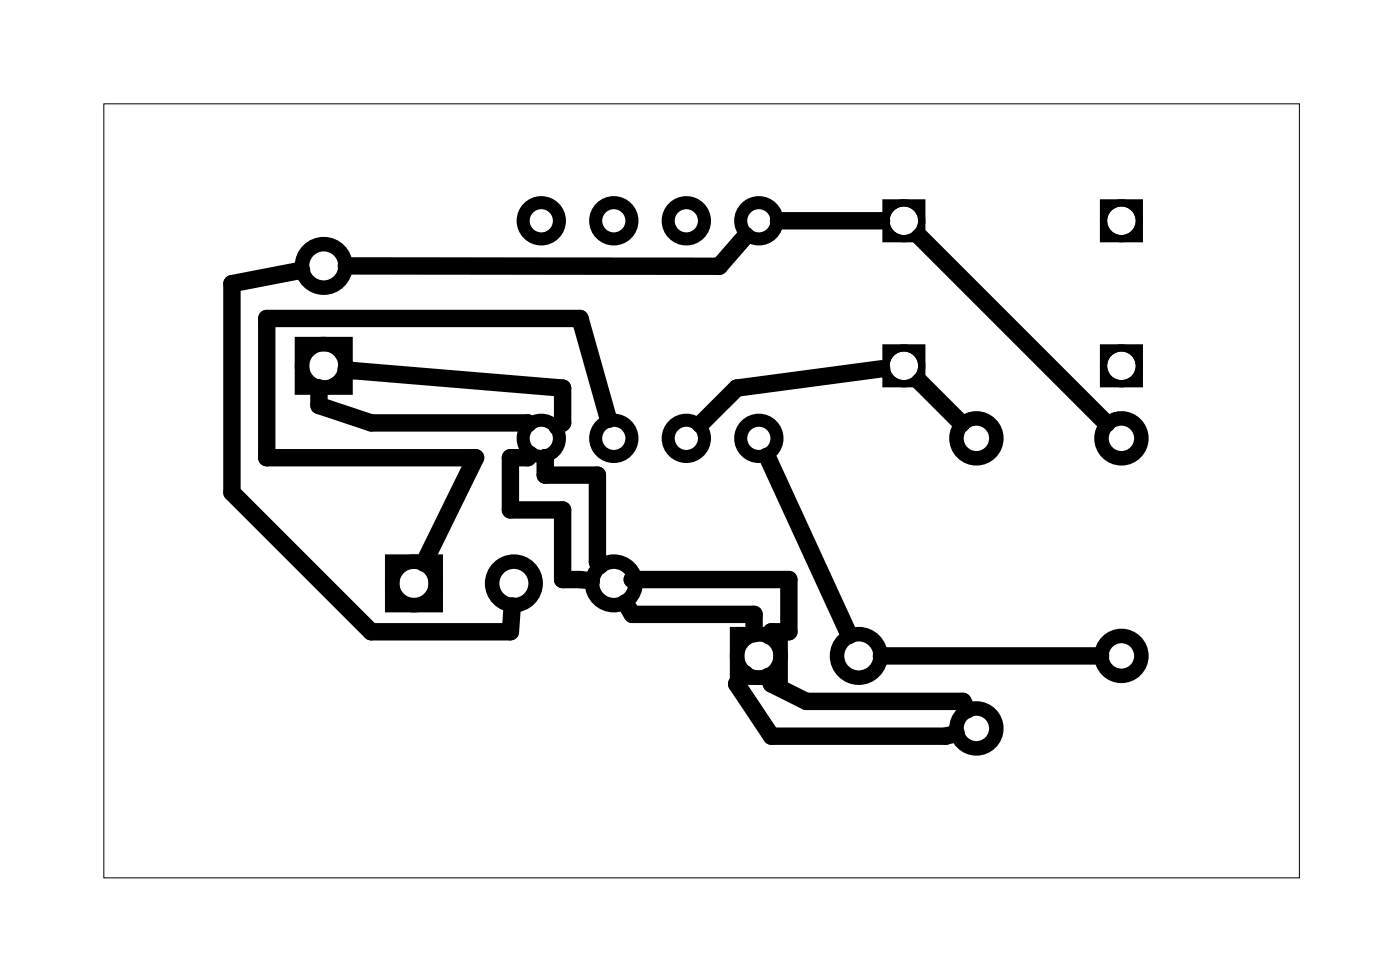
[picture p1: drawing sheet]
<svg xmlns="http://www.w3.org/2000/svg" width="49mm" height="34mm" viewBox="0 0 49 34" stroke-linecap="round" stroke-linejoin="round" font-family="sans-serif">
<path d="M3.6 3.6h41.9v27.1h-41.9z" fill="none" stroke="#000" stroke-width=".04"/>
<g fill="none" stroke="#000" stroke-width=".46">
<circle cx="19" cy="15.4" r=".64"/>
<circle cx="19" cy="7.7" r=".64"/>
<circle cx="21.5" cy="15.4" r=".64"/>
<circle cx="21.5" cy="7.7" r=".64"/>
<circle cx="24" cy="15.4" r=".64"/>
<circle cx="24" cy="7.7" r=".64"/>
<circle cx="26.6" cy="15.4" r=".64"/>
<circle cx="26.6" cy="7.7" r=".64"/>
</g>
<g fill="none" stroke="#000" stroke-width=".51">
<path d="M10.6 12.1h1.5v1.5h-1.5zM13.7 19.7h1.6v1.5h-1.6zM25.8 22.2h1.5v1.5h-1.5z"/>
<circle cx="11.3" cy="9.3" r=".76"/>
<circle cx="11.3" cy="12.8" r=".76"/>
<circle cx="34.2" cy="15.4" r=".7"/>
<circle cx="39.3" cy="15.4" r=".7"/>
<circle cx="14.5" cy="20.4" r=".76"/>
<circle cx="18" cy="20.4" r=".76"/>
<circle cx="21.5" cy="20.4" r=".76"/>
<circle cx="26.6" cy="23" r=".76"/>
<circle cx="30.1" cy="23" r=".76"/>
<circle cx="34.2" cy="25.5" r=".7"/>
<circle cx="39.3" cy="23" r=".7"/>
</g>
<g fill="none" stroke="#000" stroke-width=".25">
<circle cx="31.7" cy="7.7" r=".63"/>
<circle cx="31.7" cy="12.8" r=".63"/>
<circle cx="39.3" cy="7.7" r=".63"/>
<circle cx="39.3" cy="12.8" r=".63"/>
</g>
<g fill="#000">
<path d="M30.9 12.1v1.5h1.5v-1.5zM31.2 12.8a.5 .5 0 0 1 1 0 .5 .5 0 0 1-1 0z"/>
<path d="M30.9 7v1.5h1.5v-1.5zM31.2 7.7a.5 .5 0 0 1 1 0 .5 .5 0 0 1-1 0z"/>
<path d="M38.5 12.1v1.5h1.5v-1.5zM38.8 12.8a.5 .5 0 0 1 1 0 .5 .5 0 0 1-1 0z"/>
<path d="M38.5 7v1.5h1.5v-1.5zM38.8 7.7a.5 .5 0 0 1 1 0 .5 .5 0 0 1-1 0z"/>
</g>
<g fill="none" stroke="#000" stroke-width=".61">
<path d="M10.6 9.5l-2.5 .4v7.4l4.9 4.8h4.9v-.9M11.2 13.6v.6l1.8 .6h5.5M11.2 13.6h.1M12.1 12.9l7.6 .7v1.2l-.2 .1M18.6 15.9l-.1 .1h-.6v1.9h1.8v2.4h1M19.1 16h.1M19.1 16v.6h1.8v3.1l.1 .1M21.3 14.7l-1-3.5h-11v4.8h7.4l-1.9 3.7M26.1 8.3l-.9 1h-13.1M26.9 16l2.8 6.3M27.3 7.7h3.6M30.9 12.9l-5.1 .7-1.3 1.3"/>
<path d="M32.2 13.4l1.5 1.4M32.2 8.3l6.6 6.5M21.9 21.1l.2 .4h4.3v.7M22.3 20.3h-.2h5.5v1.8h-.6l-.1 .2M26.1 23.6l-.3 .4 1.2 1.8h6.1l.4-.1M26.9 23.7l.1 .3 1.2 .6h5.5l.2 .3M30.9 23h7.7"/>
</g>
</svg>
